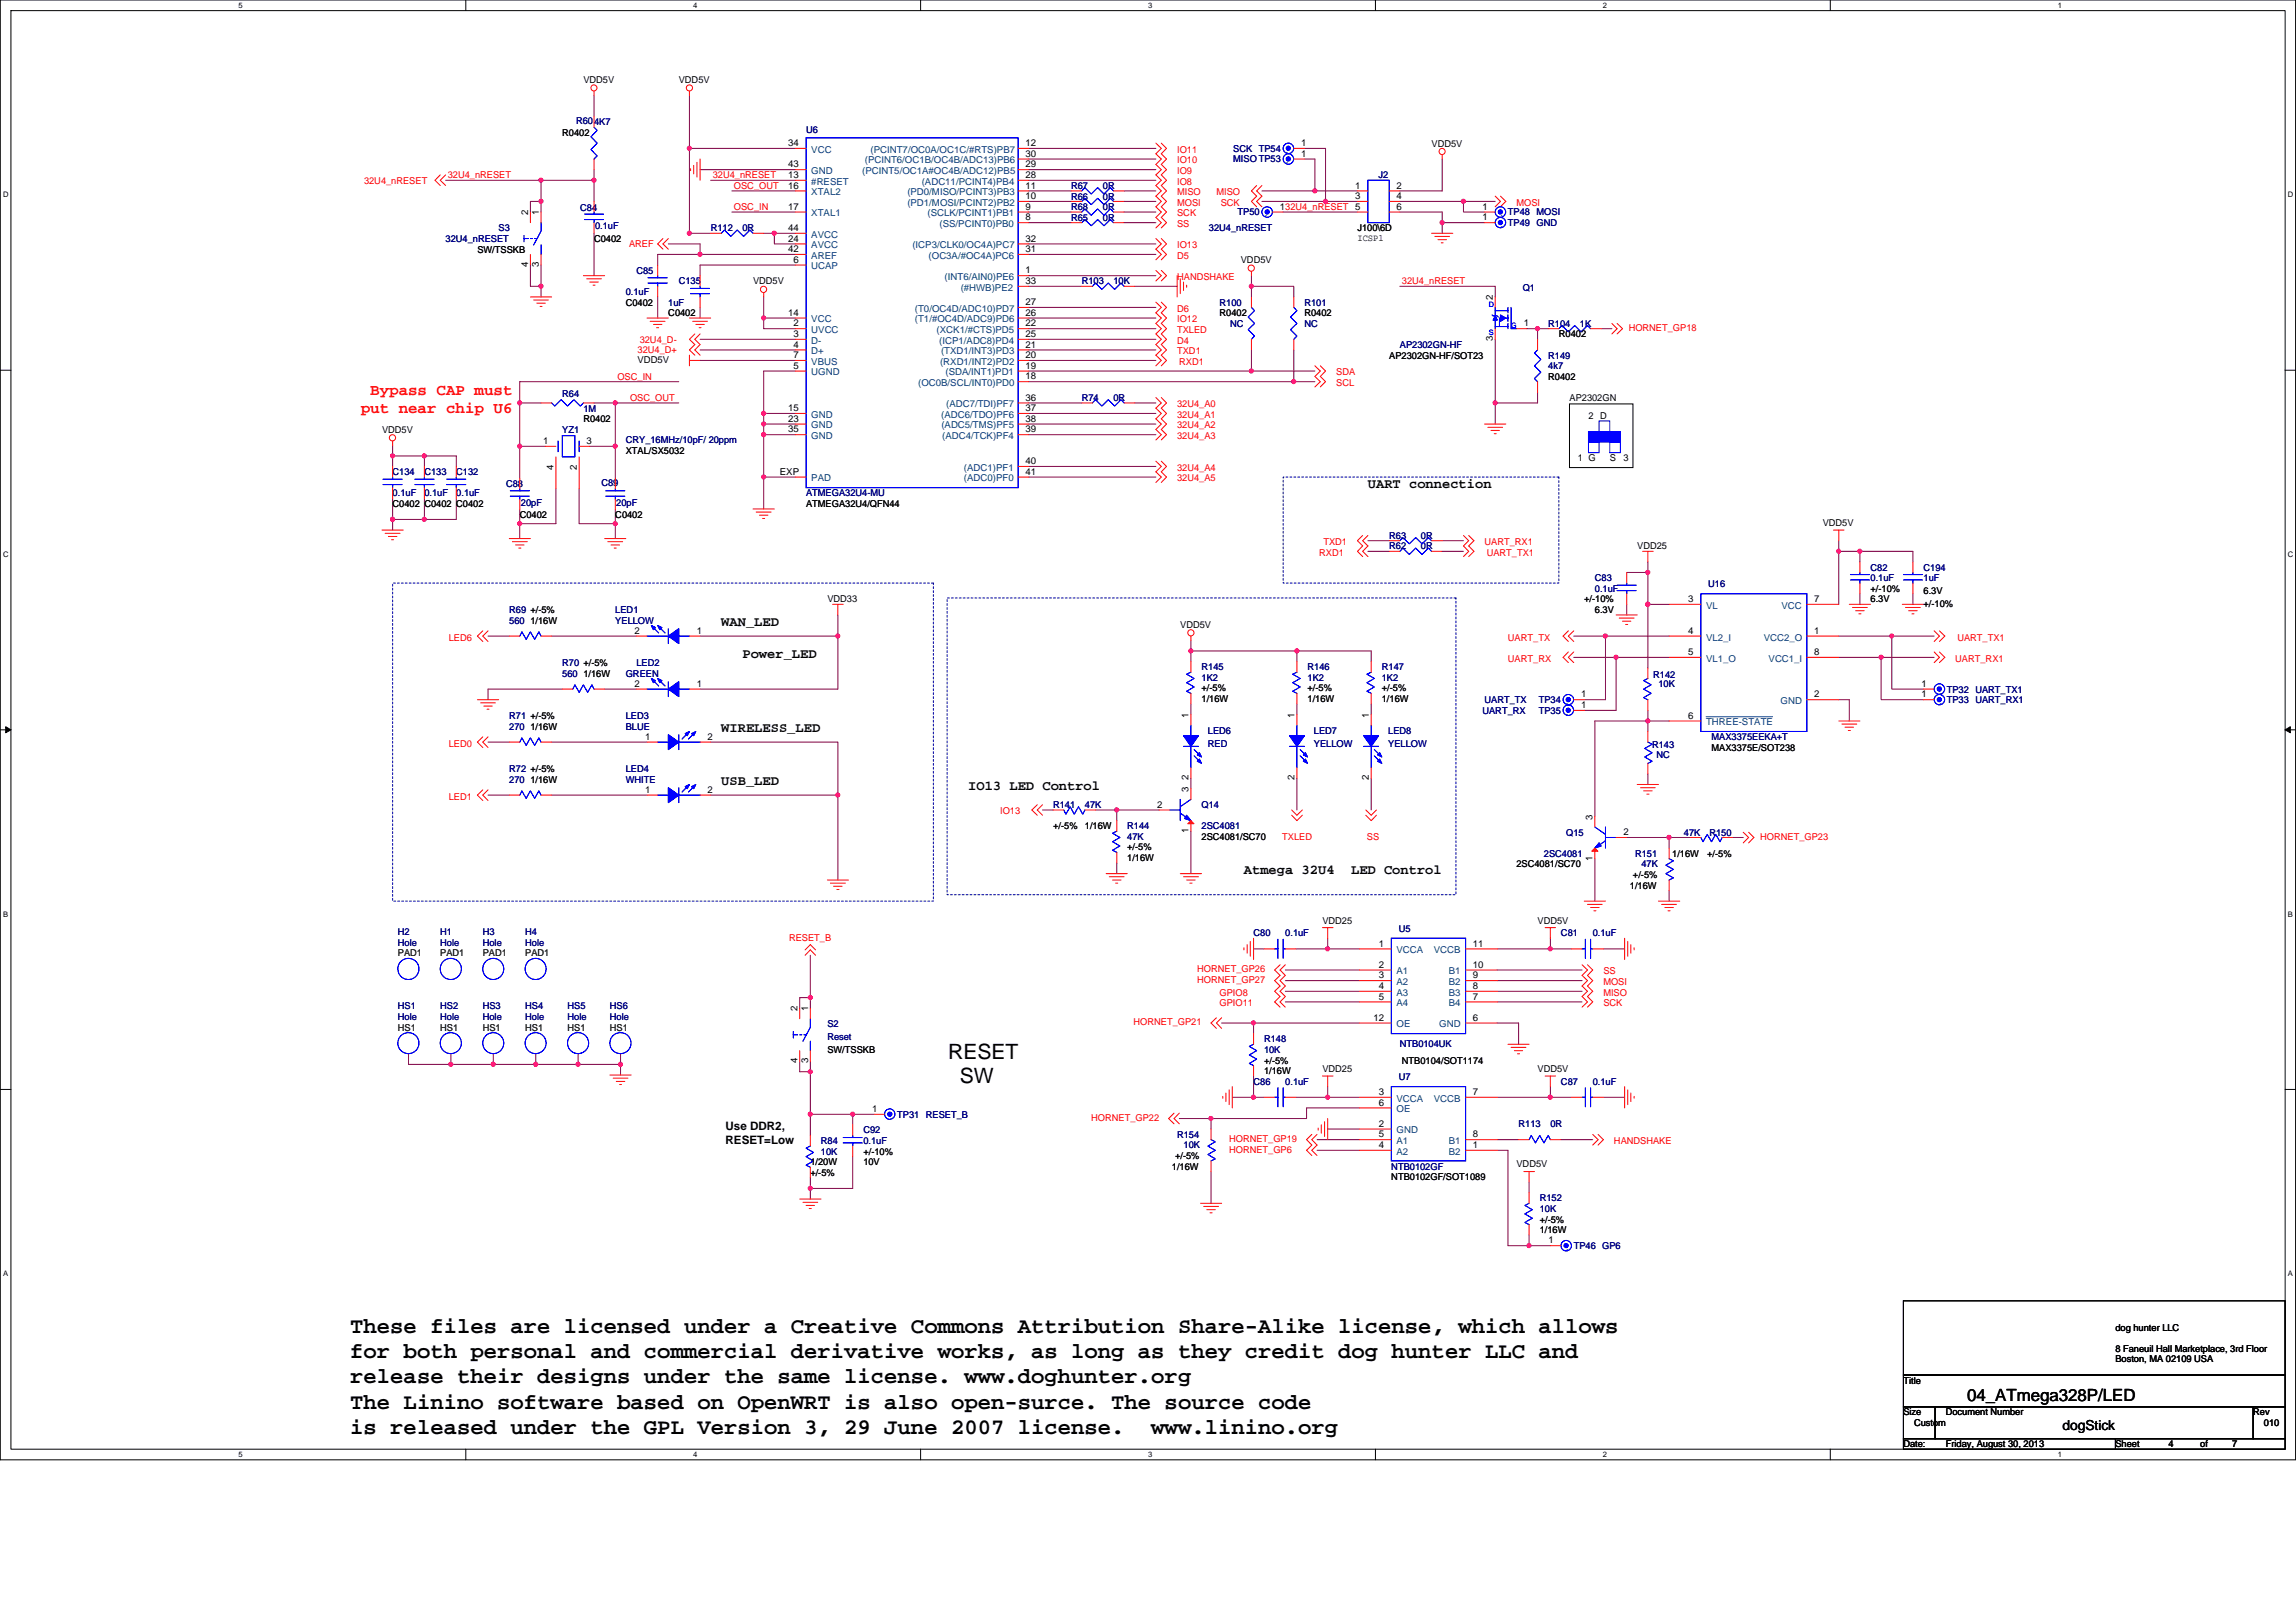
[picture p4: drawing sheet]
<svg xmlns="http://www.w3.org/2000/svg" width="297mm" height="210mm" viewBox="0 0 297 210" stroke-linecap="round" stroke-linejoin="round" font-family="sans-serif">
<defs><g id="words">
<g font-size="2.9">
<text x="45.3" y="172.5">These files are licensed under a Creative Commons Attribution Share-Alike license, which allows</text>
<text x="45.3" y="175.7">for both personal and commercial derivative works, as long as they credit dog hunter LLC and</text>
<text x="45.3" y="179">release their designs under the same license. www.doghunter.org</text>
<text x="45.3" y="182.2">The Linino software based on OpenWRT is also open-surce. The source code</text>
<text x="45.3" y="185.5">is released under the GPL Version 3, 29 June 2007 license.</text>
<text x="148.9" y="185.5">www.linino.org</text>
</g>
<g font-size="2.7">
<text x="122.7" y="137">RESET</text>
<text x="124.2" y="140.1">SW</text>
</g>
<text font-size="2.2" x="254.5" y="181.2">04_ATmega328P/LED</text>
<g font-size="2.1" fill="#f00">
<text x="46.7" y="53.5">put near chip U6</text>
<text x="47.9" y="51.1">Bypass CAP must</text>
</g>
<g font-size="1.8">
<text x="177" y="63.2">UART connection</text>
<text x="93.3" y="81">WAN_LED</text>
<text x="96.1" y="85.1">Power_LED</text>
<text x="93.3" y="94.7">WIRELESS_LED</text>
<text x="93.3" y="101.6">USB_LED</text>
<text x="125.3" y="102.2">IO13 LED Control</text>
<text x="160.9" y="113.1">Atmega 32U4</text>
<text x="174.8" y="113.1">LED Control</text>
<text x="266.8" y="185">dogStick</text>
</g>
<g font-size="1.5">
<text x="93.9" y="146.2">Use DDR2,</text>
<text x="93.9" y="148">RESET=Low</text>
</g>
<g font-size="1.2">
<text x="75.5" y="10.7">VDD5V</text>
<text x="87.8" y="10.7">VDD5V</text>
<text x="72.7" y="17.6">R0402</text>
<text x="102" y="23">13</text>
<text x="102" y="21.7">43</text>
<text x="102" y="18.9">34</text>
<text x="132.7" y="23">28</text>
<text x="132.7" y="21.7">29</text>
<text x="132.7" y="20.3">30</text>
<text x="132.7" y="18.9">12</text>
<text x="168.3" y="20.3">1</text>
<text x="168.3" y="18.9">1</text>
<text x="185.2" y="19">VDD5V</text>
<text x="68.3" y="27.9" transform="rotate(-90 68.3 27.9)">2</text>
<text x="69.7" y="27.9" transform="rotate(-90 69.7 27.9)">1</text>
<text x="102" y="29.9">44</text>
<text x="102" y="27.1">17</text>
<text x="102" y="24.4">16</text>
<text x="132.7" y="27.1">9</text>
<text x="132.7" y="28.5">8</text>
<text x="132.7" y="24.4">11</text>
<text x="132.7" y="25.8">10</text>
<text x="165.6" y="27.1">132U4_nRESET</text>
<text x="175.3" y="24.4">1</text>
<text x="175.3" y="25.8">3</text>
<text x="175.3" y="27.1">5</text>
<text x="175.6" y="29.9">J100\6D</text>
<text x="180.7" y="24.4">2</text>
<text x="180.7" y="25.8">4</text>
<text x="180.7" y="27.1">6</text>
<text x="191.8" y="28.5">1</text>
<text x="191.8" y="27.1">1</text>
<text x="61.8" y="32.7">SW/TSSKB</text>
<text x="68.3" y="34.6" transform="rotate(-90 68.3 34.6)">4</text>
<text x="69.7" y="34.6" transform="rotate(-90 69.7 34.6)">3</text>
<text x="76.9" y="31.3">C0402</text>
<text x="102" y="31.3">24</text>
<text x="102" y="32.6">42</text>
<text x="102.7" y="34">6</text>
<text x="132.7" y="31.3">32</text>
<text x="132.7" y="35.4">1</text>
<text x="132.7" y="32.6">31</text>
<text x="160.5" y="34">VDD5V</text>
<text x="175.6" y="31.2">ICSP1</text>
<text x="81" y="39.5">C0402</text>
<text x="86.5" y="40.9">C0402</text>
<text x="97.4" y="36.8">VDD5V</text>
<text x="102" y="40.9">14</text>
<text x="132.7" y="36.7">33</text>
<text x="132.7" y="40.9">26</text>
<text x="132.7" y="39.5">27</text>
<text x="157.8" y="40.9">R0402</text>
<text x="168.8" y="40.9">R0402</text>
<text x="193.1" y="38.8" transform="rotate(-90 193.1 38.8)">2</text>
<text x="82.5" y="46.9">VDD5V</text>
<text x="102.7" y="42.2">2</text>
<text x="102.7" y="43.6">3</text>
<text x="102.7" y="45">4</text>
<text x="102.7" y="47.7">5</text>
<text x="102.7" y="46.3">7</text>
<text x="132.7" y="47.7">19</text>
<text x="132.7" y="45">21</text>
<text x="132.7" y="42.2">22</text>
<text x="132.7" y="46.3">20</text>
<text x="132.7" y="43.6">25</text>
<text x="179.7" y="46.4">AP2302GN-HF/SOT23</text>
<text x="193.1" y="44.2" transform="rotate(-90 193.1 44.2)">3</text>
<text x="197.1" y="42.2">1</text>
<text x="201.7" y="43.6">R0402</text>
<text x="102" y="53.2">15</text>
<text x="132.7" y="49.1">18</text>
<text x="132.7" y="53.2">37</text>
<text x="132.7" y="51.8">36</text>
<text x="200.3" y="49.1">R0402</text>
<text x="203" y="51.9">AP2302GN</text>
<text x="49.4" y="56">VDD5V</text>
<text x="70.3" y="57.4">1</text>
<text x="75.5" y="54.6">R0402</text>
<text x="75.9" y="57.4">3</text>
<text x="81" y="58.7">XTAL/SX5032</text>
<text x="102" y="54.6">23</text>
<text x="102" y="55.9">35</text>
<text x="132.7" y="55.9">39</text>
<text x="132.7" y="54.6">38</text>
<text x="204.1" y="59.7">1 G</text>
<text x="205.5" y="54.2">2 D</text>
<text x="208.3" y="59.7">S</text>
<text x="210" y="59.7">3</text>
<text x="50.8" y="65.6">C0402 C0402 C0402</text>
<text x="71.6" y="60.8" transform="rotate(-90 71.6 60.8)">4</text>
<text x="74.6" y="60.8" transform="rotate(-90 74.6 60.8)">2</text>
<text x="100.9" y="61.4">EXP</text>
<text x="104.3" y="65.6">ATMEGA32U4/QFN44</text>
<text x="132.7" y="60">40</text>
<text x="132.7" y="61.4">41</text>
<text x="67.2" y="67">C0402</text>
<text x="79.6" y="67">C0402</text>
<text x="211.8" y="71.1">VDD25</text>
<text x="235.8" y="68.1">VDD5V</text>
<text x="107" y="77.9">VDD33</text>
<text x="205" y="77.9">+/-10%</text>
<text x="218.4" y="77.9">3</text>
<text x="234.7" y="77.9">7</text>
<text x="242" y="77.9">6.3V</text>
<text x="242" y="76.6">+/-10%</text>
<text x="248.9" y="76.8">6.3V</text>
<text x="68.6" y="80.7">1/16W</text>
<text x="82.1" y="82">2</text>
<text x="90.1" y="82">1</text>
<text x="152.7" y="81.2">VDD5V</text>
<text x="206.3" y="79.3">6.3V</text>
<text x="218.4" y="82">4</text>
<text x="234.7" y="82">1</text>
<text x="248.9" y="78.5">+/-10%</text>
<text x="75.5" y="87.5">1/16W</text>
<text x="82.1" y="88.9">2</text>
<text x="90.1" y="88.9">1</text>
<text x="155.4" y="89.5">+/-5%</text>
<text x="169.2" y="89.5">+/-5%</text>
<text x="178.8" y="89.5">+/-5%</text>
<text x="218.4" y="84.8">5</text>
<text x="234.7" y="84.8">8</text>
<text x="248.6" y="88.9">1</text>
<text x="68.6" y="94.4">1/16W</text>
<text x="83.5" y="95.7">1</text>
<text x="91.5" y="95.7">2</text>
<text x="153.8" y="92.9" transform="rotate(-90 153.8 92.9)">1</text>
<text x="155.4" y="90.8">1/16W</text>
<text x="167.5" y="92.9" transform="rotate(-90 167.5 92.9)">1</text>
<text x="169.2" y="90.8">1/16W</text>
<text x="177.1" y="92.9" transform="rotate(-90 177.1 92.9)">1</text>
<text x="178.8" y="90.8">1/16W</text>
<text x="204.6" y="91.6">1</text>
<text x="204.6" y="90.2">1</text>
<text x="218.4" y="93">6</text>
<text x="234.7" y="90.2">2</text>
<text x="248.6" y="90.2">1</text>
<text x="68.6" y="101.3">1/16W</text>
<text x="153.8" y="101" transform="rotate(-90 153.8 101)">2</text>
<text x="167.5" y="101" transform="rotate(-90 167.5 101)">2</text>
<text x="177.1" y="101" transform="rotate(-90 177.1 101)">2</text>
<text x="221.4" y="97.1">MAX3375E/SOT238</text>
<text x="83.5" y="102.6">1</text>
<text x="91.5" y="102.6">2</text>
<text x="136.2" y="107.3">+/-5%</text>
<text x="140.4" y="107.3">1/16W</text>
<text x="149.7" y="104.5">2</text>
<text x="153.8" y="107.8" transform="rotate(-90 153.8 107.8)">1</text>
<text x="153.8" y="102.5" transform="rotate(-90 153.8 102.5)">3</text>
<text x="206" y="106" transform="rotate(-90 206 106)">3</text>
<text x="145.8" y="110">+/-5%</text>
<text x="145.8" y="111.4">1/16W</text>
<text x="155.4" y="108.7">2SC4081/SC70</text>
<text x="196.2" y="112.2">2SC4081/SC70</text>
<text x="206" y="111.4" transform="rotate(-90 206 111.4)">1</text>
<text x="210" y="108.1">2</text>
<text x="211.3" y="113.6">+/-5%</text>
<text x="216.3" y="110.8">1/16W</text>
<text x="220.9" y="110.8">+/-5%</text>
<text x="171.1" y="119.5">VDD25</text>
<text x="198.9" y="119.5">VDD5V</text>
<text x="210.9" y="115">1/16W</text>
<text x="178.4" y="122.5">1</text>
<text x="178.4" y="125.2">2</text>
<text x="190.6" y="125.2">10</text>
<text x="190.6" y="122.5">11</text>
<text x="103.2" y="130.9" transform="rotate(-90 103.2 130.9)">2</text>
<text x="104.5" y="130.9" transform="rotate(-90 104.5 130.9)">1</text>
<text x="178.4" y="126.6">3</text>
<text x="178.4" y="128">4</text>
<text x="178.4" y="129.3">5</text>
<text x="190.6" y="126.6">9</text>
<text x="190.6" y="128">8</text>
<text x="190.6" y="129.3">7</text>
<text x="103.2" y="137.6" transform="rotate(-90 103.2 137.6)">4</text>
<text x="104.5" y="137.6" transform="rotate(-90 104.5 137.6)">3</text>
<text x="107" y="136.2">SW/TSSKB</text>
<text x="163.5" y="137.6">+/-5%</text>
<text x="177.7" y="132.1">12</text>
<text x="181.4" y="137.6">NTB0104/SOT1174</text>
<text x="190.6" y="132.1">6</text>
<text x="112.8" y="143.9">1</text>
<text x="163.5" y="139">1/16W</text>
<text x="171.1" y="138.7">VDD25</text>
<text x="178.4" y="143">6</text>
<text x="178.4" y="141.7">3</text>
<text x="190.6" y="141.7">7</text>
<text x="198.9" y="138.7">VDD5V</text>
<text x="111.7" y="149.4">+/-10%</text>
<text x="152" y="149.9">+/-5%</text>
<text x="178.4" y="147.2">5</text>
<text x="178.4" y="145.8">2</text>
<text x="178.4" y="148.5">4</text>
<text x="190.6" y="148.5">1</text>
<text x="190.6" y="147.2">8</text>
<text x="104.8" y="152.1">+/-5%</text>
<text x="104.8" y="150.8">1/20W</text>
<text x="111.7" y="150.8">10V</text>
<text x="151.6" y="151.3">1/16W</text>
<text x="180" y="152.7">NTB0102GF/SOT1089</text>
<text x="196.2" y="151">VDD5V</text>
<text x="199.2" y="158.2">+/-5%</text>
<text x="199.2" y="159.6">1/16W</text>
<text x="200.3" y="160.9">1</text>
<text x="273.7" y="172.2">dog hunter LLC</text>
<text x="246.2" y="179">Title</text>
<text x="273.7" y="174.9">8 Faneuil Hall Marketplace, 3rd Floor</text>
<text x="273.7" y="176.3">Boston, MA 02109 USA</text>
<text x="246.2" y="183.1">Size</text>
<text x="247.6" y="184.5">Custom</text>
<text x="251.7" y="183.1">Document Number</text>
<text x="291.5" y="183.1">Rev</text>
<text x="292.9" y="184.5">010</text>
<text x="246.2" y="187.3">Date:</text>
<text x="251.7" y="187.3">Friday, August 30, 2013</text>
<text x="273.7" y="187.3">Sheet</text>
<text x="280.5" y="187.3">4</text>
<text x="284.6" y="187.3">of</text>
<text x="288.8" y="187.3">7</text>
</g>
<g font-size="1.2" fill="#000080">
<text x="74.5" y="16.1">R604K7</text>
<text x="104.3" y="17.2">U6</text>
<text x="159.6" y="21">MISO TP53 .</text>
<text x="159.6" y="19.6">SCK TP54 .</text>
<text x="178.3" y="23.1">J2</text>
<text x="64.5" y="29.9">S3</text>
<text x="75.1" y="27.3">C84</text>
<text x="77" y="29.7">0.1uF</text>
<text x="91.9" y="29.9">R112</text>
<text x="96.1" y="29.9">0R</text>
<text x="138.6" y="24.4">R67</text>
<text x="138.6" y="25.8">R66</text>
<text x="138.6" y="28.6">R65</text>
<text x="138.6" y="27.2">R68</text>
<text x="142.7" y="24.4">0R</text>
<text x="142.7" y="25.8">0R</text>
<text x="142.7" y="28.6">0R</text>
<text x="142.7" y="27.2">0R</text>
<text x="156.4" y="29.9">32U4_nRESET</text>
<text x="160.1" y="27.9">TP50 .</text>
<text x="57.7" y="31.3">32U4_nRESET</text>
<text x="82.3" y="35.4">C85</text>
<text x="81" y="38.2">0.1uF</text>
<text x="86.5" y="39.5">1uF</text>
<text x="87.8" y="36.8">C135</text>
<text x="140" y="36.8">R103</text>
<text x="144.1" y="36.8">10K</text>
<text x="157.8" y="39.5">R100</text>
<text x="168.8" y="39.5">R101</text>
<text x="197" y="37.6">Q1</text>
<text x="159.1" y="42.3">NC</text>
<text x="168.8" y="42.3">NC</text>
<text x="181.1" y="45">AP2302GN-HF</text>
<text x="200.3" y="46.4">R149</text>
<text x="200.3" y="47.8">4k7</text>
<text x="200.3" y="42.3">R104</text>
<text x="204.4" y="42.3">1K</text>
<text x="72.7" y="51.3">R64</text>
<text x="75.5" y="53.3">1M</text>
<text x="140" y="51.9">R74</text>
<text x="144.1" y="51.9">0R</text>
<text x="72.7" y="56">YZ1</text>
<text x="81" y="57.4">CRY_16MHz/10pF/ 20ppm</text>
<text x="50.8" y="61.5">C134</text>
<text x="50.8" y="64.2">0.1uF</text>
<text x="54.9" y="61.5">C133</text>
<text x="54.9" y="64.2">0.1uF</text>
<text x="59" y="61.5">C132</text>
<text x="59" y="64.2">0.1uF</text>
<text x="65.5" y="63">C88</text>
<text x="67.4" y="65.4">20pF</text>
<text x="77.8" y="62.8">C89</text>
<text x="79.7" y="65.4">20pF</text>
<text x="104.3" y="64.2">ATMEGA32U4-MU</text>
<text x="179.7" y="71.1">R62</text>
<text x="179.7" y="69.7">R63</text>
<text x="183.8" y="71.1">0R</text>
<text x="183.8" y="69.7">0R</text>
<text x="206.3" y="75.2">C83</text>
<text x="206.3" y="76.6">0.1uF</text>
<text x="221" y="76">U16</text>
<text x="242" y="73.8">C82</text>
<text x="242" y="75.2">0.1uF</text>
<text x="248.9" y="73.8">C194</text>
<text x="248.9" y="75.2">1uF</text>
<text x="65.9" y="79.3">R69 +/-5%</text>
<text x="65.9" y="80.7">560</text>
<text x="79.6" y="79.3">LED1</text>
<text x="79.6" y="80.7">YELLOW</text>
<text x="72.7" y="86.2">R70 +/-5%</text>
<text x="72.7" y="87.5">560</text>
<text x="81" y="87.5">GREEN</text>
<text x="82.3" y="86.2">LED2</text>
<text x="155.4" y="86.7">R145</text>
<text x="155.4" y="88.1">1K2</text>
<text x="169.2" y="86.7">R146</text>
<text x="169.2" y="88.1">1K2</text>
<text x="178.8" y="86.7">R147</text>
<text x="178.8" y="88.1">1K2</text>
<text x="213.9" y="87.7">R142</text>
<text x="214.6" y="88.9">10K</text>
<text x="65.9" y="93">R71 +/-5%</text>
<text x="65.9" y="94.4">270</text>
<text x="81" y="93">LED3</text>
<text x="81" y="94.4">BLUE</text>
<text x="156.3" y="95">LED6</text>
<text x="170" y="95">LED7</text>
<text x="179.6" y="95">LED8</text>
<text x="191.8" y="92.3">UART_RX</text>
<text x="192.1" y="91">UART_TX</text>
<text x="199.1" y="92.3">TP35 .</text>
<text x="199.1" y="91">TP34 .</text>
<text x="221.4" y="95.8">MAX3375EEKA+T</text>
<text x="65.9" y="99.9">R72 +/-5%</text>
<text x="65.9" y="101.3">270</text>
<text x="81" y="99.9">LED4</text>
<text x="81" y="101.3">WHITE</text>
<text x="156.3" y="96.6">RED</text>
<text x="170" y="96.6">YELLOW</text>
<text x="179.6" y="96.6">YELLOW</text>
<text x="213.7" y="96.7">R143</text>
<text x="214.3" y="98.1">NC</text>
<text x="136.2" y="104.5">R141</text>
<text x="140.4" y="104.5">47K</text>
<text x="145.8" y="107.3">R144</text>
<text x="155.4" y="104.5">Q14</text>
<text x="155.4" y="107.3">2SC4081</text>
<text x="145.8" y="108.7">47K</text>
<text x="199.7" y="110.8">2SC4081</text>
<text x="202.6" y="108.1">Q15</text>
<text x="211.5" y="110.8">R151</text>
<text x="212.4" y="112.2">47K</text>
<text x="217.8" y="108.1">47K</text>
<text x="221.1" y="108.1">R150</text>
<text x="51.5" y="121">H2</text>
<text x="51.5" y="122.4">Hole</text>
<text x="57" y="121">H1</text>
<text x="57" y="122.4">Hole</text>
<text x="62.5" y="121">H3</text>
<text x="62.5" y="122.4">Hole</text>
<text x="67.9" y="121">H4</text>
<text x="67.9" y="122.4">Hole</text>
<text x="162.2" y="121.1">C80</text>
<text x="166.3" y="121.1">0.1uF</text>
<text x="181" y="120.6">U5</text>
<text x="201.9" y="121.1">C81</text>
<text x="206.1" y="121.1">0.1uF</text>
<text x="51.5" y="130.6">HS1</text>
<text x="51.5" y="132">Hole</text>
<text x="57" y="130.6">HS2</text>
<text x="57" y="132">Hole</text>
<text x="62.5" y="130.6">HS3</text>
<text x="62.5" y="132">Hole</text>
<text x="67.9" y="130.6">HS4</text>
<text x="67.9" y="132">Hole</text>
<text x="73.4" y="130.6">HS5</text>
<text x="73.4" y="132">Hole</text>
<text x="78.9" y="130.6">HS6</text>
<text x="78.9" y="132">Hole</text>
<text x="107" y="132.9">S2</text>
<text x="107" y="134.6">Reset</text>
<text x="163.5" y="134.9">R148</text>
<text x="163.5" y="136.2">10K</text>
<text x="181.1" y="135.4">NTB0104UK</text>
<text x="162.2" y="140.3">C86</text>
<text x="166.3" y="140.3">0.1uF</text>
<text x="181" y="139.8">U7</text>
<text x="201.9" y="140.3">C87</text>
<text x="206.1" y="140.3">0.1uF</text>
<text x="106.2" y="148">R84</text>
<text x="106.2" y="149.4">10K</text>
<text x="111.7" y="146.6">C92</text>
<text x="111.7" y="148">0.1uF</text>
<text x="152.3" y="147.2">R154</text>
<text x="153.1" y="148.6">10K</text>
<text x="196.5" y="145.8">R113</text>
<text x="200.6" y="145.8">0R</text>
<text x="180" y="151.3">NTB0102GF</text>
<text x="199.2" y="155.4">R152</text>
<text x="199.2" y="156.8">10K</text>
</g>
<g font-size="1.2" fill="#f00">
<text x="47.1" y="23.7">32U4_nRESET</text>
<text x="57.9" y="23.1">32U4_nRESET</text>
<text x="92.2" y="23.1">32U4_nRESET</text>
<text x="152.3" y="19.8">IO11</text>
<text x="152.3" y="21.1">IO10</text>
<text x="152.3" y="22.5">IO9</text>
<text x="152.3" y="23.9">IO8</text>
<text x="95" y="24.4">OSC_OUT</text>
<text x="95" y="27.2">OSC_IN</text>
<text x="152.3" y="29.4">SS</text>
<text x="152.3" y="26.6">MOSI</text>
<text x="152.3" y="25.3">MISO</text>
<text x="152.3" y="28">SCK</text>
<text x="157.4" y="25.3">MISO</text>
<text x="157.9" y="26.6">SCK</text>
<text x="196.2" y="26.6">MOSI</text>
<text x="81.4" y="32">AREF</text>
<text x="152.3" y="33.5">D5</text>
<text x="152.3" y="32.1">IO13</text>
<text x="152.3" y="41.7">IO12</text>
<text x="152.3" y="40.3">D6</text>
<text x="152.3" y="36.2">HANDSHAKE</text>
<text x="181.4" y="36.8">32U4_nRESET</text>
<text x="82.5" y="45.7">32U4_D+</text>
<text x="82.8" y="44.3">32U4_D-</text>
<text x="152.3" y="44.5">D4</text>
<text x="152.3" y="43.1">TXLED</text>
<text x="152.3" y="45.8">TXD1</text>
<text x="152.6" y="47.2">RXD1</text>
<text x="210.7" y="42.8">HORNET_GP18</text>
<text x="79.9" y="49.1">OSC_IN</text>
<text x="81.5" y="51.9">OSC_OUT</text>
<text x="152.3" y="52.7">32U4_A0</text>
<text x="172.9" y="50">SCL</text>
<text x="172.9" y="48.6">SDA</text>
<text x="152.3" y="56.8">32U4_A3</text>
<text x="152.3" y="55.4">32U4_A2</text>
<text x="152.3" y="54.1">32U4_A1</text>
<text x="152.3" y="62.3">32U4_A5</text>
<text x="152.3" y="60.9">32U4_A4</text>
<text x="170.7" y="71.9">RXD1</text>
<text x="171.2" y="70.5">TXD1</text>
<text x="192.1" y="70.5">UART_RX1</text>
<text x="192.3" y="71.9">UART_TX1</text>
<text x="58.1" y="82.9">LED6</text>
<text x="195.1" y="82.9">UART_TX</text>
<text x="253.2" y="82.9">UART_TX1</text>
<text x="195.1" y="85.6">UART_RX</text>
<text x="253" y="85.6">UART_RX1</text>
<text x="58.1" y="96.6">LED0</text>
<text x="58.1" y="103.4">LED1</text>
<text x="129.4" y="105.4">IO13</text>
<text x="165.9" y="108.7">TXLED</text>
<text x="176.8" y="108.7">SS</text>
<text x="227.7" y="108.7">HORNET_GP23</text>
<text x="102.1" y="121.7">RESET_B</text>
<text x="154.9" y="125.8">HORNET_GP26</text>
<text x="154.9" y="127.2">HORNET_GP27</text>
<text x="157.8" y="130.2">GPIO11</text>
<text x="157.8" y="128.8">GPIO8</text>
<text x="207.4" y="126.1">SS</text>
<text x="207.4" y="127.4">MOSI</text>
<text x="207.4" y="128.8">MISO</text>
<text x="207.4" y="130.2">SCK</text>
<text x="146.7" y="132.7">HORNET_GP21</text>
<text x="141.2" y="145">HORNET_GP22</text>
<text x="159" y="147.7">HORNET_GP19</text>
<text x="159" y="149.1">HORNET_GP6</text>
<text x="208.8" y="148">HANDSHAKE</text>
</g>
<g font-size="1.2" fill="#004080">
<text x="105" y="23.9">#RESET</text>
<text x="105" y="22.5">GND</text>
<text x="105" y="19.8">VCC</text>
<text x="111.5" y="22.5">(PCINT5/OC1A#OC4B/ADC12)PB5</text>
<text x="111.9" y="21.1">(PCINT6/OC1B/OC4B/ADC13)PB6</text>
<text x="112.6" y="19.8">(PCINT7/OC0A/OC1C/#RTS)PB7</text>
<text x="119.2" y="23.9">(ADC11/PCINT4)PB4</text>
<text x="105" y="28">XTAL1</text>
<text x="105" y="25.3">XTAL2</text>
<text x="117.4" y="25.3">(PD0/MISO/PCINT3)PB3</text>
<text x="117.4" y="26.6">(PD1/MOSI/PCINT2)PB2</text>
<text x="120" y="28">(SCLK/PCINT1)PB1</text>
<text x="121.6" y="29.4">(SS/PCINT0)PB0</text>
<text x="194.1" y="29.4">. TP49 GND</text>
<text x="194.1" y="28">. TP48 MOSI</text>
<text x="105" y="32.1">AVCC</text>
<text x="105" y="30.8">AVCC</text>
<text x="105" y="33.5">AREF</text>
<text x="105" y="34.9">UCAP</text>
<text x="118" y="32.1">(ICP3/CLK0/OC4A)PC7</text>
<text x="120.1" y="33.5">(OC3A/#OC4A)PC6</text>
<text x="105" y="41.7">VCC</text>
<text x="118.4" y="41.7">(T1/#OC4D/ADC9)PD6</text>
<text x="118.4" y="40.3">(T0/OC4D/ADC10)PD7</text>
<text x="122.2" y="36.2">(INT6/AIN0)PE6</text>
<text x="124.3" y="37.6">(#HWB)PE2</text>
<text x="105" y="43.1">UVCC</text>
<text x="105" y="44.5">D-</text>
<text x="105" y="45.8">D+</text>
<text x="105" y="47.2">VBUS</text>
<text x="121.2" y="43.1">(XCK1/#CTS)PD5</text>
<text x="121.5" y="44.5">(ICP1/ADC8)PD4</text>
<text x="121.6" y="47.2">(RXD1/INT2)PD2</text>
<text x="121.7" y="45.8">(TXD1/INT3)PD3</text>
<text x="105" y="48.6">UGND</text>
<text x="118.8" y="50">(OC0B/SCL/INT0)PD0</text>
<text x="122.3" y="48.6">(SDA/INT1)PD1</text>
<text x="122.4" y="52.7">(ADC7/TDI)PF7</text>
<text x="105" y="54.1">GND</text>
<text x="105" y="55.4">GND</text>
<text x="105" y="56.8">GND</text>
<text x="121.8" y="54.1">(ADC6/TDO)PF6</text>
<text x="121.8" y="55.4">(ADC5/TMS)PF5</text>
<text x="121.9" y="56.8">(ADC4/TCK)PF4</text>
<text x="105" y="62.3">PAD</text>
<text x="124.7" y="60.9">(ADC1)PF1</text>
<text x="124.7" y="62.3">(ADC0)PF0</text>
<text x="220.7" y="82.9">VL2_I</text>
<text x="220.7" y="78.8">VL</text>
<text x="228.2" y="82.9">VCC2_O</text>
<text x="230.5" y="78.8">VCC</text>
<text x="220.7" y="85.6">VL1_O</text>
<text x="228.8" y="85.6">VCC1_I</text>
<text x="250.9" y="89.7">. TP32 UART_TX1</text>
<text x="220.7" y="93.9">THREE-STATE</text>
<text x="230.4" y="91.1">GND</text>
<text x="250.9" y="91.1">. TP33 UART_RX1</text>
<text x="180.7" y="123.3">VCCA</text>
<text x="185.5" y="123.3">VCCB</text>
<text x="180.7" y="126.1">A1</text>
<text x="180.7" y="127.4">A2</text>
<text x="180.7" y="128.8">A3</text>
<text x="180.7" y="130.2">A4</text>
<text x="187.4" y="126.1">B1</text>
<text x="187.4" y="127.4">B2</text>
<text x="187.4" y="128.8">B3</text>
<text x="187.4" y="130.2">B4</text>
<text x="180.7" y="132.9">OE</text>
<text x="186.2" y="132.9">GND</text>
<text x="180.7" y="143.9">OE</text>
<text x="180.7" y="142.5">VCCA</text>
<text x="185.5" y="142.5">VCCB</text>
<text x="115.1" y="144.7">. TP31 RESET_B</text>
<text x="180.7" y="148">A1</text>
<text x="180.7" y="146.6">GND</text>
<text x="180.7" y="149.4">A2</text>
<text x="187.4" y="149.4">B2</text>
<text x="187.4" y="148">B1</text>
<text x="202.6" y="161.7">. TP46 GP6</text>
</g>
<g font-size="1.2" fill="#008000">
<text x="51.5" y="123.7">PAD1</text>
<text x="57" y="123.7">PAD1</text>
<text x="62.5" y="123.7">PAD1</text>
<text x="67.9" y="123.7">PAD1</text>
<text x="51.5" y="133.4">HS1</text>
<text x="57" y="133.4">HS1</text>
<text x="62.5" y="133.4">HS1</text>
<text x="67.9" y="133.4">HS1</text>
<text x="73.4" y="133.4">HS1</text>
<text x="78.9" y="133.4">HS1</text>
</g>
<g font-size="1">
<text x="30.8" y="1">5</text>
<text x="89.7" y="1">4</text>
<text x="148.5" y="1">3</text>
<text x="207.4" y="1">2</text>
<text x="266.2" y="1">1</text>
<text x=".4" y="25.5">D</text>
<text x="296" y="25.5">D</text>
<text x=".4" y="72.1">C</text>
<text x="296" y="72.1">C</text>
<text x=".4" y="118.6">B</text>
<text x="296" y="118.6">B</text>
<text x=".4" y="165.1">A</text>
<text x="296" y="165.1">A</text>
<text x="30.8" y="188.5">5</text>
<text x="89.7" y="188.5">4</text>
<text x="148.5" y="188.5">3</text>
<text x="207.4" y="188.5">2</text>
<text x="266.2" y="188.5">1</text>
</g>
<g font-size="1" fill="#00f">
<text x="192.6" y="39.7">D</text>
<text x="192.6" y="43.4">S</text>
<text x="195.5" y="42.4">G</text>
</g>
</g></defs>
<path d="M0 0h297v188.9h-297zM1.4 1.4h294.2v186.1h-294.2z" fill="none" stroke="#000" stroke-width=".13"/>
<g fill="#fff">
<path d="M30.8 .1h.6v1.1h-.6z"/>
<path d="M30.8 187.6h.6v1.1h-.6z"/>
</g>
<path d="M60.3 0v1.4M60.3 187.5v1.4" fill="none" stroke="#000" stroke-width=".13"/>
<g fill="#fff">
<path d="M89.7 .1h.5v1.1h-.5z"/>
<path d="M89.7 187.6h.5v1.1h-.5z"/>
</g>
<path d="M119.1 0v1.4M119.1 187.5v1.4" fill="none" stroke="#000" stroke-width=".13"/>
<g fill="#fff">
<path d="M148.5 .1h.6v1.1h-.6z"/>
<path d="M148.5 187.6h.6v1.1h-.6z"/>
</g>
<path d="M177.9 0v1.4M177.9 187.5v1.4" fill="none" stroke="#000" stroke-width=".13"/>
<g fill="#fff">
<path d="M207.4 .1h.5v1.1h-.5z"/>
<path d="M207.4 187.6h.5v1.1h-.5z"/>
</g>
<path d="M236.8 0v1.4M236.8 187.5v1.4" fill="none" stroke="#000" stroke-width=".13"/>
<g fill="#fff">
<path d="M266.2 .1h.6v1.1h-.6z"/>
<path d="M266.2 187.6h.6v1.1h-.6z"/>
<path d="M.4 24.6h.7v1.1h-.7z"/>
<path d="M296 24.6h.7v1.1h-.7z"/>
<path d="M.4 71.2h.7v1.1h-.7z"/>
<path d="M296 71.2h.7v1.1h-.7z"/>
</g>
<path d="M0 47.9h1.4M295.6 47.9h1.4" fill="none" stroke="#000" stroke-width=".13"/>
<g fill="#fff">
<path d="M.4 117.7h.7v1.1h-.7z"/>
<path d="M296 117.7h.6v1.1h-.6z"/>
</g>
<path d="M0 94.4h1.4M295.6 94.4h1.4" fill="none" stroke="#000" stroke-width=".13"/>
<path d="M.7 94l.7 .4-.7 .4zM295.6 94.4l.7-.4v.8z" fill="#000" stroke="#000" stroke-width=".13"/>
<g fill="#fff">
<path d="M.4 164.2h.7v1.1h-.7z"/>
<path d="M296 164.2h.6v1.1h-.6z"/>
</g>
<path d="M203 52.3h8.3v8.2h-8.3zM0 140.9h1.4M295.6 140.9h1.4M246.2 168.3h49.4v9.6h-49.4zM246.2 177.9h49.4v4.1h-49.4zM246.2 182h4.2v4.1h-4.2zM246.2 186.1h27.5v1.4h-27.5zM250.4 182h41.1v4.1h-41.1zM273.7 186.1h21.9v1.4h-21.9zM291.5 182h4.1v4.1h-4.1z" fill="none" stroke="#000" stroke-width=".13"/>
<path d="M50.8 75.4h70v41.2h-70zM122.5 77.4h65.9v38.4h-65.9zM166 61.7h35.7v13.7h-35.7z" fill="none" stroke="#0000a0" stroke-width=".13" stroke-dasharray=".3 .3"/>
<g fill="none" stroke="#00f" stroke-width=".13">
<path d="M76.9 16.5l.4 .4-.8 .8 .8 .8-.8 .8 .8 .9-.4 .4M104.3 17.8h27.4v45.3h-27.4zM67.8 30.9h.5M67.8 30.5v.8M68.6 30.9h.3M69.2 30.9h.2M70 28.8v1.1l-1 1.8M70 31.7v1.2M75.6 28.4h2.5M75.6 27.7h2.5M76.9 27.4v.3M76.9 28.4v.4"/>
<path d="M83.8 36.6h2.5M83.8 35.9h2.5M85.1 35.7v.2M85.1 36.6v.4M89.3 38h2.5M89.3 37.3h2.5M90.6 37v.3M90.6 38v.4M93.3 30.2l.4-.4 .8 .8 .9-.8 .8 .8 .8-.8 .4 .4M140 24.7l.4-.4 .8 .8 .8-.8 .8 .8 .9-.8 .4 .4M140 26.1l.4-.4 .8 .8 .8-.8 .8 .8 .9-.8 .4 .4M140 28.8l.4-.4 .8 .8 .8-.8 .8 .8 .9-.8 .4 .4"/>
<path d="M140 27.4l.4-.4 .8 .9 .8-.9 .8 .9 .9-.9 .4 .4M141.3 37l.4-.4 .9 .8 .8-.8 .8 .8 .8-.8 .4 .4M161.9 39.8l.4 .4-.8 .8 .8 .8-.8 .9 .8 .8-.4 .4M167.4 39.8l.4 .4-.8 .8 .8 .8-.8 .9 .8 .8-.4 .4M177 23.3h2.7v5.5h-2.7zM193.4 39.8v.4M195.1 39.8v.7M195.5 39.8v2.7h.7M71.4 52.1l.4 .4 .8-.8 .8 .8 .8-.8 .9 .8 .4-.4M72.2 57.1v1.3M72.7 56.4h1.7v2.7h-1.7zM74.9 57.1v1.3"/>
<path d="M141.3 52.1l.4-.4 .9 .8 .8-.8 .8 .8 .8-.8 .4 .4M193 40.7l.2 .2h.5l.1 .1M193.4 42.2h.6M193.4 41.4v1.1M194.1 41.1h-.1v1.1h1.1M194.8 41.1h.3M195.1 40.7v.9M195.1 41.8v.7M195.1 40.2h-1.7v.7M198.9 45.3l-.4 .4 .8 .8-.8 .8 .8 .9-.8 .8 .4 .4M201.7 42.5l.4-.4 .8 .8 .8-.8 .9 .8 .8-.8 .4 .4M205.5 57.2h1.4v1.4h-1.4z"/>
<path d="M206.9 54.5h1.4v1.3h-1.4zM208.3 57.2h1.3v1.4h-1.3zM49.5 62.7h2.5M49.5 62h2.5M50.8 61.7v.3M50.8 62.7v.4M53.7 62.7h2.5M53.7 62h2.5M54.9 61.7v.3M54.9 62.7v.4M57.8 62.7h2.5M57.8 62h2.5"/>
<path d="M59 61.7v.3M59 62.7v.4M66 64.2h2.5M66 63.5h2.5M67.2 63.2v.3M67.2 64.2v.4M78.4 64.2h2.4M78.4 63.5h2.4M79.6 63.2v.3M79.6 64.2v.4M181.1 71.3l.4-.4 .8 .8 .9-.8 .8 .8 .8-.8 .4 .4M181.1 70l.4-.4 .8 .8 .9-.8 .8 .8 .8-.8 .4 .4"/>
<path d="M209.2 76.4h2.5M209.2 75.7h2.5M210.5 75.4v.3M210.5 76.4v.4M220 76.8h13.8v17.8h-13.8zM239.4 75h2.4M239.4 74.3h2.4M240.6 74.1v.2M240.6 75v.4M246.2 75h2.5M246.2 74.3h2.5M247.5 74.1v.2"/>
<path d="M247.5 75v.4M67.2 82.3l.3-.6 .6 1 .5-1 .6 1 .5-1 .3 .6M67.2 96l.3-.5 .6 .9 .5-.9 .6 .9 .5-.9 .3 .5M74.1 89.2l.3-.6 .5 1 .6-1 .5 1 .6-1 .3 .6M83.7 89.2h2.8M83.7 82.3h2.8M84.4 87.9l.8 .9M84.4 81.1l.8 .8M85.1 96h1.4M85.2 87.9l.8 .9M85.2 81.1l.8 .8M86.5 88.2v1.9"/>
<path d="M86.5 81.3v2M87.8 95.1v1.9M87.8 96h2.8M87.8 89.2h1.4M87.8 82.3h1.4M89.1 94.8l-.9 .8M89.9 94.8l-.8 .8M153.1 96.6h1.9M154.1 93.8v1.4M154.1 96.6v2.7M154.1 87l-.6 .2 1 .6-1 .5 1 .6-1 .5 .6 .3M154.5 97l.8 .8"/>
<path d="M154.5 97.8l.8 .8M166.8 96.6h2M167.8 93.8v1.4M167.8 96.6v2.7M167.8 87l-.6 .2 1 .6-1 .5 1 .6-1 .5 .6 .3M168.2 97l.8 .8M168.2 97.8l.8 .8M176.4 96.6h1.9M177.4 87l-.6 .2 1 .6-1 .5 1 .6-1 .5 .6 .3M177.4 93.8v1.4M177.4 96.6v2.7M177.8 97l.8 .8"/>
<path d="M177.8 97.8l.8 .8M213.2 87.8l-.6 .3 1 .5-1 .6 1 .5-1 .6 .6 .2M213.2 96l.5 .3-.9 .5 .9 .6-.9 .5 .9 .6-.5 .3M67.2 102.9l.3-.6 .6 1 .5-1 .6 1 .5-1 .3 .6M85.1 102.9h1.4M87.8 101.9v1.9M87.8 102.9h2.8M89.1 101.6l-.9 .9M89.9 101.6l-.8 .9M137.6 104.8l.3 .5 .5-.9 .6 .9 .5-.9 .6 .9 .3-.5M144.5 107.5l-.6 .3 1 .6-1 .5 1 .6-1 .5 .6 .3M151.3 104.8h1.4"/>
<path d="M152.7 105.2l1.4 1M152.7 103.4v2.8M154.1 103.4l-1.4 1M206.3 107l1.4 .9M207.7 108.8l-1.4 .9M207.7 107v2.7M207.7 108.4h1.4M215.9 111.1l.6 .3-1 .5 1 .6-1 .5 1 .6-.6 .3M220 108.4l.3 .5 .6-.9 .5 .9 .6-.9 .5 .9 .3-.5M102.6 133.9h.6M102.6 133.5v.8M103.5 133.9h.2"/>
<path d="M104 133.9h.3M104.8 131.8v1.1l-.9 1.8M104.8 134.7v1.2M162.2 135.1l-.6 .3 1 .5-1 .6 1 .5-1 .6 .6 .3M164.9 122.8h.4M165.3 121.5v2.5M166 122.8h.3M166 121.5v2.5M180 121.4h9.6v12.3h-9.6zM204.7 122.8h.4M205.1 121.5v2.5M205.8 121.5v2.5"/>
<path d="M205.8 122.8h.3M104.8 148.3l-.5 .2 .9 .6-.9 .5 .9 .6-.9 .5 .5 .3M109.1 147.9h2.4M109.1 147.2h2.4M110.3 146.9v.3M110.3 147.9v.4M156.7 147.4l.5 .3-.9 .6 .9 .5-.9 .6 .9 .5-.5 .3M164.9 142h.4M165.3 140.7v2.5M166 142h.3M166 140.7v2.5M180 140.6h9.6v9.6h-9.6z"/>
<path d="M197.8 147.4l.3-.5 .5 1 .6-1 .5 1 .6-1 .3 .5M197.8 155.7l-.5 .3 .9 .5-.9 .6 .9 .5-.9 .6 .5 .2M204.7 142h.4M205.1 140.7v2.5M205.8 140.7v2.5M205.8 142h.3"/>
<circle cx="166.7" cy="19.2" r=".68"/>
<circle cx="163.9" cy="27.4" r=".68"/>
<circle cx="166.7" cy="20.6" r=".68"/>
<circle cx="194.1" cy="27.4" r=".68"/>
<circle cx="194.1" cy="28.8" r=".67"/>
<circle cx="202.9" cy="91.9" r=".68"/>
<circle cx="202.9" cy="90.5" r=".67"/>
<circle cx="250.9" cy="89.2" r=".68"/>
<circle cx="250.9" cy="90.5" r=".67"/>
<circle cx="52.8" cy="125.4" r="1.37"/>
<circle cx="52.8" cy="135" r="1.36"/>
<circle cx="58.3" cy="125.4" r="1.37"/>
<circle cx="58.3" cy="135" r="1.36"/>
<circle cx="63.8" cy="125.4" r="1.36"/>
<circle cx="63.8" cy="135" r="1.36"/>
<circle cx="69.3" cy="125.4" r="1.36"/>
<circle cx="69.3" cy="135" r="1.36"/>
<circle cx="74.8" cy="135" r="1.36"/>
<circle cx="80.3" cy="135" r="1.36"/>
<circle cx="115.1" cy="144.1" r=".67"/>
<circle cx="202.6" cy="161.2" r=".68"/>
</g>
<g fill="#00f" stroke="#00f" stroke-width=".13">
<path d="M205.5 55.8v1.4h4.1v-1.4z" fill-rule="evenodd"/>
<path d="M153.1 95.2h1.9l-.9 1.4z" fill-rule="evenodd"/>
<path d="M155.2 98.2l.2 .6-.5-.3z" fill-rule="evenodd"/>
<path d="M155.2 97.4l.2 .5-.5-.2z" fill-rule="evenodd"/>
<path d="M153.1 95.2h1.9l-.9 1.4z" fill-rule="evenodd"/>
<path d="M155.2 98.2l.2 .6-.5-.3z" fill-rule="evenodd"/>
<path d="M155.2 97.4l.2 .5-.5-.2z" fill-rule="evenodd"/>
<path d="M166.8 95.2h2l-1 1.4z" fill-rule="evenodd"/>
<path d="M168.9 98.2l.3 .6-.6-.3z" fill-rule="evenodd"/>
<path d="M168.9 97.4l.3 .5-.6-.2z" fill-rule="evenodd"/>
<path d="M166.8 95.2h2l-1 1.4z" fill-rule="evenodd"/>
<path d="M168.9 98.2l.3 .6-.6-.3z" fill-rule="evenodd"/>
<path d="M168.9 97.4l.3 .5-.6-.2z" fill-rule="evenodd"/>
<path d="M194.1 40.7l.7 .4-.7 .5z" fill-rule="evenodd"/>
<path d="M193.4 40.9l.3 .5h-.5z" fill-rule="evenodd"/>
<path d="M194.1 40.7l.7 .4-.7 .5z" fill-rule="evenodd"/>
<path d="M193.4 40.9l.3 .5h-.5z" fill-rule="evenodd"/>
<path d="M86.5 101.9l1.3 1-1.3 .9z" fill-rule="evenodd"/>
<path d="M89.5 101.8l.5-.3-.3 .5z" fill-rule="evenodd"/>
<path d="M88.6 101.8l.6-.3-.3 .5z" fill-rule="evenodd"/>
<path d="M86.5 101.9l1.3 1-1.3 .9z" fill-rule="evenodd"/>
<path d="M89.5 101.8l.5-.3-.3 .5z" fill-rule="evenodd"/>
<path d="M88.6 101.8l.6-.3-.3 .5z" fill-rule="evenodd"/>
<path d="M86.5 89.2l1.3-1v1.9z" fill-rule="evenodd"/>
<path d="M84.3 87.8l.5 .3-.3 .2z" fill-rule="evenodd"/>
<path d="M85.1 87.8l.5 .3-.2 .2z" fill-rule="evenodd"/>
<path d="M86.5 89.2l1.3-1v1.9z" fill-rule="evenodd"/>
<path d="M84.3 87.8l.5 .3-.3 .2z" fill-rule="evenodd"/>
<path d="M85.1 87.8l.5 .3-.2 .2z" fill-rule="evenodd"/>
<path d="M86.5 82.3l1.3-1v2z" fill-rule="evenodd"/>
<path d="M84.3 80.9l.5 .3-.3 .3z" fill-rule="evenodd"/>
<path d="M85.1 80.9l.5 .3-.2 .3z" fill-rule="evenodd"/>
<path d="M86.5 82.3l1.3-1v2z" fill-rule="evenodd"/>
<path d="M84.3 80.9l.5 .3-.3 .3z" fill-rule="evenodd"/>
<path d="M85.1 80.9l.5 .3-.2 .3z" fill-rule="evenodd"/>
<path d="M206.9 109.1l.3 .4-.9 .2z" fill-rule="evenodd"/>
<path d="M206.9 109.1l.3 .4-.9 .2z" fill-rule="evenodd"/>
<path d="M153.5 105.5l.6 .7-.9-.3z" fill-rule="evenodd"/>
<path d="M153.5 105.5l.6 .7-.9-.3z" fill-rule="evenodd"/>
<path d="M176.4 95.2h1.9l-.9 1.4z" fill-rule="evenodd"/>
<path d="M178.5 98.2l.3 .6-.6-.3z" fill-rule="evenodd"/>
<path d="M178.5 97.4l.3 .5-.6-.2z" fill-rule="evenodd"/>
<path d="M176.4 95.2h1.9l-.9 1.4z" fill-rule="evenodd"/>
<path d="M178.5 98.2l.3 .6-.6-.3z" fill-rule="evenodd"/>
<path d="M178.5 97.4l.3 .5-.6-.2z" fill-rule="evenodd"/>
<path d="M86.5 95.1l1.3 .9-1.3 1z" fill-rule="evenodd"/>
<path d="M89.5 94.9l.5-.3-.3 .6z" fill-rule="evenodd"/>
<path d="M88.6 94.9l.6-.3-.3 .6z" fill-rule="evenodd"/>
<path d="M86.5 95.1l1.3 .9-1.3 1z" fill-rule="evenodd"/>
<path d="M89.5 94.9l.5-.3-.3 .6z" fill-rule="evenodd"/>
<path d="M88.6 94.9l.6-.3-.3 .6z" fill-rule="evenodd"/>
<circle cx="166.7" cy="20.6" r=".27"/>
<circle cx="202.9" cy="91.9" r=".27"/>
<circle cx="202.6" cy="161.1" r=".27"/>
<circle cx="163.9" cy="27.4" r=".27"/>
<circle cx="250.9" cy="90.5" r=".27"/>
<circle cx="194.1" cy="28.8" r=".27"/>
<circle cx="202.9" cy="90.5" r=".27"/>
<circle cx="166.7" cy="19.2" r=".27"/>
<circle cx="194.1" cy="27.4" r=".27"/>
<circle cx="115.1" cy="144.2" r=".27"/>
<circle cx="250.9" cy="89.1" r=".27"/>
</g>
<g fill="none" stroke="#800040" stroke-width=".13">
<path d="M76.9 12.3v2.8M89.2 19.2v11h2.7M89.2 12.3v6.9M89.2 19.2h13.7M133.1 19.2h16.4M168.8 19.2h2.7v6.9M57.7 23.3h12.3M68.6 34.3v2.7h1.4M68.6 27.4v-1.3h1.4v1.3M70 34.3v2.7M70 23.3v2.8M70 23.3h6.9"/>
<path d="M70 37v1.4M76.9 23.3v2.8M76.9 21.9v1.4M76.9 30.2v5.5M85.1 38.4v2.7M86.5 31.6h4.1v1.3M90.6 32.9h-5.5v1.4M90.6 39.8v1.3M90.6 21.9h12.3M90.6 32.9h12.3M91.9 23.3h11M94.7 24.7h8.2"/>
<path d="M94.7 27.4h8.2M98.8 38.4v2.7M98.8 30.2h1.4M100.2 30.2h2.7M100.2 30.2v1.4h2.7M102.9 34.3h-12.3v1.4M133.1 35.7h16.4M133.1 39.8h16.4M133.1 31.6h16.4M133.1 32.9h16.4M133.1 23.3h16.4M133.1 21.9h16.4"/>
<path d="M133.1 20.6h16.4M133.1 37h6.9M133.1 24.7h5.5M133.1 26.1h5.5M133.1 27.4h5.5M133.1 28.8h5.5M145.4 27.4h4.1M145.4 24.7h4.1M145.4 26.1h4.1M145.4 28.8h4.1M146.8 37h5.5M161.9 35.7v1.3"/>
<path d="M161.9 37h5.5v1.4M161.9 37v1.4M163.3 26.1h8.2M163.3 24.7h6.8M166 27.4h9.6M168.8 20.6h1.3v4.1M170.1 24.7h5.5M171.5 26.1h4.1M181.1 26.1h8.2M181.1 27.4h5.5v1.4h5.5M181.1 37h12.3v1.4M186.6 28.8v1.4"/>
<path d="M186.6 20.6v4.1h-5.5M189.3 26.1v1.3h2.8M189.3 26.1h4.1M50.8 57.6v1.4M50.8 59h4.1M50.8 59v1.3M54.9 59h4.1v1.3M54.9 59v1.3M67.2 52.1v5.6M67.2 57.7v4.2M67.2 57.7h3.3M67.2 52.1h2.8"/>
<path d="M76.3 57.7h3.3M76.9 52.1h2.7M79.6 52.1h8.2M79.6 52.1v5.6M79.6 57.7v4.2M87.8 49.4h-20.6v2.7M90.6 43.9h12.3M90.6 45.3h12.3M90.6 46.6h12.3M98.8 56.2v5.5M98.8 41.1v1.4h4.1M98.8 54.9h4.1"/>
<path d="M98.8 41.1h4.1M98.8 54.9v1.3M98.8 53.5v1.4M98.8 56.2h4.1M98.8 53.5h4.1M102.9 48h-4.1v5.5M133.1 56.2h16.4M133.1 54.9h16.4M133.1 53.5h16.4M133.1 43.9h16.4M133.1 42.5h16.4M133.1 41.1h16.4"/>
<path d="M133.1 45.3h16.4M133.1 46.6h16.4M133.1 48h28.8M133.1 52.1h6.9M133.1 49.4h34.3M146.8 52.1h2.7M161.9 48h8.2M161.9 45.3v2.7M167.4 49.4h2.7M167.4 45.3v4.1M193.4 43.9v8.2M193.4 52.1v2.8"/>
<path d="M197.5 42.5h1.4M198.9 42.5v1.4M198.9 50.8v1.3h-5.5M198.9 42.5h1.4M207.2 42.5h1.3M50.8 67.2v1.4M50.8 67.2h4.1M50.8 64.5v2.7M54.9 64.5v2.7M59 64.5v2.7h-4.1M67.2 66v1.8M67.2 67.8v1.9"/>
<path d="M71.9 63.2v4.6h-4.7M74.9 63.2v4.6h4.7M79.6 66v1.8M79.6 67.8v1.9M98.8 61.7h4.1M98.8 61.7v4.1M108.4 79.6v2.7M133.1 61.7h16.4M133.1 60.3h16.4M177 70h2.7M177 71.3h2.7M186.6 70h2.7"/>
<path d="M186.6 71.3h2.7M210.5 74.1h2.7M210.5 78.2v1.4M213.2 78.2h2.7M213.2 74.1v4.1M213.2 78.2v8.2M213.2 72.7v1.4M237.9 71.3h2.7M237.9 70v1.3M237.9 71.3v6.9M240.6 76.8v1.4M240.6 71.3v1.4"/>
<path d="M240.6 71.3h6.9v1.4M247.5 76.8v1.4M63.1 96h2.8M63.1 82.3h2.8M71.4 96h12.3M71.4 82.3h10.9M72.7 89.2h-9.6v1.3M78.2 89.2h4.1M90.6 82.3h17.8M91.9 96h16.5v6.9M108.4 82.3v6.9h-17.8M154.1 82.8v1.4"/>
<path d="M154.1 84.2v1.4M154.1 91.1v1.4M154.1 84.2h13.7M167.8 84.2h9.6v1.4M167.8 84.2v1.4M167.8 91.1v1.4M177.4 91.1v1.4M203.6 82.3h4.1M203.6 85h5.5v6.9h-4.1M207.7 82.3h8.2M207.7 82.3v8.2h-2.7M209.1 85h6.8"/>
<path d="M213.2 93.3h2.7M213.2 91.9v1.4M213.2 93.3v1.3M213.2 93.3h-6.9v12.3M237.9 82.3h6.8v6.9h4.2M237.9 85h5.5v5.5h5.5M237.9 90.5h1.3v2.8M243.4 85h6.8M244.7 82.3h5.5M63.1 102.9h2.8M71.4 102.9h12.3M91.9 102.9h16.5"/>
<path d="M108.4 102.9v11M134.9 104.8h1.3M141.7 104.8h2.8v1.4M144.5 111.7v1.3M144.5 104.8h5.5M154.1 100.7v1.3M154.1 107.5v5.5M167.8 100.7v4.1M177.4 100.7v4.1M206.3 111.1v5.5M210.5 108.4h5.4M213.2 100.1v1.4"/>
<path d="M215.9 115.2v1.4M215.9 108.4v1.3M215.9 108.4h2.8M224.2 108.4h1.3M52.8 136.3v1.4h5.5M58.3 137.7h5.5M58.3 136.3v1.4M63.8 136.3v1.4M63.8 137.7h5.5M69.3 137.7h5.5M69.3 136.3v1.4M74.8 137.7h5.5"/>
<path d="M74.8 136.3v1.4M80.3 137.7v1.4M80.3 136.3v1.4M103.5 137.3v1.4h1.3M104.8 123.6v5.5M104.8 138.7v5.5M104.8 129.1v1.4M104.8 137.3v1.4M104.8 129.1h-1.3v1.4M158 132.4h4.2v1.3M162.2 122.8h1.3M162.2 139.2v2.8"/>
<path d="M162.2 132.4h13.7M166.3 125.5h9.6M166.3 126.9h9.6M166.3 128.2h9.6M166.3 129.6h9.6M167.7 122.8h4.1M171.8 122.8h4.1M171.8 121.4v1.4M193.7 132.4h2.8v2.7M193.7 122.8h6.9M193.7 126.9h11M193.7 128.2h11"/>
<path d="M193.7 129.6h11M193.7 125.5h11M200.6 121.4v1.4h2.7M207.4 122.8h2.8M104.8 153.8v1.3M104.8 144.2v2.7M104.8 152.4v1.4M104.8 144.2h5.5M110.3 144.2h2.8M110.3 144.2v1.3M110.3 149.6v4.2h-5.5M152.6 144.7h4.1v1.4"/>
<path d="M156.7 151.6v4.1M159.4 142h2.8M162.2 142h1.3M167.7 142h4.1M170.4 148.8h5.5M170.4 147.4h5.5M171.8 140.6v1.4h4.1M171.8 146.1h4.1M175.9 143.3h-6.9v1.4h-12.3M193.7 148.8h1.4v12.4h2.7M193.7 147.4h2.8M193.7 142h9.6"/>
<path d="M197.8 159.8v1.4M197.8 152.9v1.4M200.6 140.6v1.4M201.9 147.4h4.2M207.4 142h2.8M197.8 161.2h2.8"/>
</g>
<g fill="#f0f" stroke="#f0f" stroke-width=".13">
<circle cx="76.8" cy="23.3" r=".27"/>
<circle cx="67.2" cy="67.7" r=".27"/>
<circle cx="79.6" cy="52.1" r=".27"/>
<circle cx="79.6" cy="57.7" r=".27"/>
<circle cx="79.6" cy="67.7" r=".27"/>
<circle cx="67.2" cy="52.1" r=".27"/>
<circle cx="67.2" cy="57.7" r=".27"/>
<circle cx="171.8" cy="122.8" r=".27"/>
<circle cx="110.3" cy="144.2" r=".27"/>
<circle cx="104.8" cy="144.2" r=".27"/>
<circle cx="104.8" cy="153.7" r=".27"/>
<circle cx="104.8" cy="138.7" r=".26"/>
<circle cx="108.4" cy="102.9" r=".27"/>
<circle cx="108.4" cy="82.3" r=".27"/>
<circle cx="50.8" cy="67.2" r=".27"/>
<circle cx="54.9" cy="59" r=".27"/>
<circle cx="50.8" cy="59" r=".27"/>
<circle cx="54.9" cy="67.2" r=".27"/>
<circle cx="200.6" cy="122.8" r=".27"/>
<circle cx="162.2" cy="132.3" r=".27"/>
<circle cx="237.9" cy="71.3" r=".26"/>
<circle cx="240.6" cy="71.3" r=".27"/>
<circle cx="213.2" cy="78.2" r=".27"/>
<circle cx="213.2" cy="74" r=".27"/>
<circle cx="213.2" cy="93.3" r=".27"/>
<circle cx="171.8" cy="142" r=".27"/>
<circle cx="200.6" cy="142" r=".27"/>
<circle cx="156.7" cy="144.7" r=".27"/>
<circle cx="209.1" cy="85" r=".27"/>
<circle cx="243.4" cy="85" r=".27"/>
<circle cx="244.7" cy="82.3" r=".26"/>
<circle cx="58.3" cy="137.7" r=".27"/>
<circle cx="80.3" cy="137.7" r=".27"/>
<circle cx="74.8" cy="137.7" r=".27"/>
<circle cx="69.3" cy="137.7" r=".27"/>
<circle cx="63.8" cy="137.7" r=".27"/>
<circle cx="207.7" cy="82.3" r=".27"/>
<circle cx="98.8" cy="56.2" r=".27"/>
<circle cx="98.8" cy="61.7" r=".27"/>
<circle cx="89.2" cy="30.2" r=".27"/>
<circle cx="89.2" cy="19.2" r=".27"/>
<circle cx="98.8" cy="54.9" r=".27"/>
<circle cx="98.8" cy="53.5" r=".27"/>
<circle cx="100.2" cy="30.2" r=".27"/>
<circle cx="90.6" cy="32.9" r=".27"/>
<circle cx="98.8" cy="41.1" r=".27"/>
<circle cx="170.1" cy="24.7" r=".27"/>
<circle cx="186.6" cy="28.8" r=".27"/>
<circle cx="189.3" cy="26" r=".27"/>
<circle cx="167.4" cy="49.4" r=".27"/>
<circle cx="161.9" cy="48" r=".27"/>
<circle cx="104.8" cy="129.1" r=".27"/>
<circle cx="161.9" cy="37" r=".27"/>
<circle cx="144.5" cy="104.8" r=".27"/>
<circle cx="167.8" cy="84.2" r=".27"/>
<circle cx="154.1" cy="84.2" r=".27"/>
<circle cx="162.2" cy="142" r=".27"/>
<circle cx="193.4" cy="52.1" r=".27"/>
<circle cx="198.9" cy="42.5" r=".27"/>
<circle cx="215.9" cy="108.3" r=".27"/>
<circle cx="197.8" cy="161.1" r=".27"/>
<circle cx="171.5" cy="26" r=".27"/>
<circle cx="70" cy="37" r=".27"/>
<circle cx="70" cy="23.3" r=".27"/>
<circle cx="70" cy="26" r=".27"/>
</g>
<g fill="none" stroke="#f00" stroke-width=".13">
<path d="M76.9 11.8v.5M76.9 15.1v1.4M89.2 11.8v.5M102.9 19.2h1.4M131.7 19.2h1.4M149.5 18.5l.7 .7-.7 .7 .7 .7-.7 .7 .7 .6-.7 .7 .7 .7-.7 .7 .7 .7-.7 .7 .7 .7-.7 .7 .7 .6-.7 .7 .7 .7-.7 .7M150.2 18.5l.7 .7-.7 .7 .7 .7-.7 .7 .7 .6-.7 .7 .7 .7-.7 .7 .7 .7-.7 .7 .7 .7-.7 .7 .7 .6-.7 .7 .7 .7-.7 .7M167.4 19.2h1.4M57 22.6l-.7 .7 .7 .7M57.7 22.6l-.7 .7 .7 .7M68.6 27.4v1.4M68.6 32.9v1.4"/>
<path d="M68.6 38.4h2.8M69 38.8h1.9M69.4 39.2h1.1M69.9 39.6h.2M70 32.9v1.4M70 27.4v1.4M75.5 35.7h2.7M75.9 36.1h1.9M76.3 36.5h1.1M76.7 36.9h.3M76.9 26.1v1.3M76.9 28.8v1.4"/>
<path d="M76.9 20.6v1.3M85.1 34.3v1.4M85.1 37v1.4M85.8 30.9l-.7 .7 .7 .6M86.5 30.9l-.7 .7 .7 .6M89.3 21.8v.3M89.7 21.4v1.1M90.2 21v1.9M90.6 35.7v1.3M90.6 38.4v1.4M90.6 20.6v2.7M91.9 30.2h1.4"/>
<path d="M97.4 30.2h1.4M98.8 37.9v.5M102.9 31.6h1.4M102.9 30.2h1.4M102.9 23.3h1.4M102.9 27.4h1.4M102.9 24.7h1.4M102.9 32.9h1.4M102.9 21.9h1.4M102.9 34.3h1.4M131.7 37h1.4M131.7 35.7h1.4"/>
<path d="M131.7 39.8h1.4M131.7 20.6h1.4M131.7 21.9h1.4M131.7 23.3h1.4M131.7 24.7h1.4M131.7 26.1h1.4M131.7 27.4h1.4M131.7 28.8h1.4M131.7 31.6h1.4M131.7 32.9h1.4M138.6 24.7h1.4M138.6 26.1h1.4"/>
<path d="M138.6 28.8h1.4M138.6 27.4h1.4M140 37h1.3M144.1 24.7h1.3M144.1 26.1h1.3M144.1 28.8h1.3M144.1 27.4h1.3M145.4 37h1.4M149.5 39.1l.7 .7-.7 .7 .7 .6-.7 .7 .7 .7-.7 .7 .7 .7-.7 .7 .7 .7-.7 .7 .7 .6-.7 .7M149.5 30.9l.7 .7-.7 .6 .7 .7-.7 .7M149.5 35l.7 .7-.7 .6M150.2 39.1l.7 .7-.7 .7 .7 .6-.7 .7 .7 .7-.7 .7 .7 .7-.7 .7 .7 .7-.7 .7 .7 .6-.7 .7"/>
<path d="M150.2 30.9l.7 .7-.7 .6 .7 .7-.7 .7M150.2 35l.7 .7-.7 .6M152.3 35.7v2.7M152.7 36.1v1.9M153.1 36.5v1.1M153.5 36.9v.3M161.9 35.1v.6M161.9 38.4v1.4M162.6 24l-.7 .7 .7 .7-.7 .7 .7 .7M163.3 24l-.7 .7 .7 .7-.7 .7 .7 .7M164.6 27.4h1.4M167.4 20.6h1.4"/>
<path d="M167.4 38.4v1.4M175.6 24.7h1.4M175.6 26.1h1.4M175.6 27.4h1.4M179.7 24.7h1.4M179.7 26.1h1.4M179.7 27.4h1.4M185.2 30.2h2.8M185.6 30.6h1.9M186 31h1.1M186.5 31.4h.2M186.6 20v.6"/>
<path d="M192.1 28.8h1.3M192.1 27.4h1.3M193.4 25.4l.7 .7-.7 .7M193.4 38.4v1.4M194.1 25.4l.7 .7-.7 .7M50.8 57.1v.5M70 52.1h1.4M70.5 57.7h1.4M71.9 59.1v4.1M74.9 57.7h1.4M74.9 59.1v4.1M75.5 52.1h1.4"/>
<path d="M83.7 41.1h2.8M84.1 41.6h1.9M84.5 42h1.1M84.9 42.4h.3M89.2 46.6h1.4M89.2 46v1.3M89.2 41.1h2.7M89.6 41.6h1.9M89.9 43.2l-.7 .7 .7 .7-.7 .7 .7 .7M90 42h1.1M90.4 42.4h.3M90.6 43.2l-.7 .7 .7 .7-.7 .7 .7 .7"/>
<path d="M102.9 53.5h1.4M102.9 54.9h1.4M102.9 41.1h1.4M102.9 56.2h1.4M102.9 42.5h1.4M102.9 43.9h1.4M102.9 45.3h1.4M102.9 48h1.4M102.9 46.6h1.4M131.7 53.5h1.4M131.7 52.1h1.4M131.7 49.4h1.4"/>
<path d="M131.7 48h1.4M131.7 46.6h1.4M131.7 45.3h1.4M131.7 43.9h1.4M131.7 42.5h1.4M131.7 41.1h1.4M131.7 56.2h1.4M131.7 54.9h1.4M140 52.1h1.3M145.4 52.1h1.4M149.5 59.7l.7 .6-.7 .7 .7 .7-.7 .7M149.5 51.4l.7 .7-.7 .7 .7 .7-.7 .7 .7 .7-.7 .7 .7 .6-.7 .7"/>
<path d="M150.2 59.7l.7 .6-.7 .7 .7 .7-.7 .7M150.2 51.4l.7 .7-.7 .7 .7 .7-.7 .7 .7 .7-.7 .7 .7 .6-.7 .7M161.9 43.9v1.4M167.4 43.9v1.4M170.1 47.3l.7 .7-.7 .7 .7 .7-.7 .7M170.8 47.3l.7 .7-.7 .7 .7 .7-.7 .7M192.1 54.9h2.7M192.5 55.3h1.9M192.9 55.7h1.1M193.3 56.1h.3M193.4 42.5v1.4M196.2 42.5h1.3"/>
<path d="M198.9 49.4v1.4M198.9 43.9v1.4M200.3 42.5h1.4M205.8 42.5h1.4M208.5 41.8l.7 .7-.7 .7M209.2 41.8l.7 .7-.7 .7M49.4 68.6h2.8M49.8 69h1.9M50.2 69.4h1.1M50.6 69.8h.3M50.8 60.3v1.4M50.8 63.1v1.4"/>
<path d="M54.9 60.3v1.4M54.9 63.1v1.4M59 60.3v1.4M59 63.1v1.4M65.9 69.7h2.7M66.3 70.1h1.9M66.7 70.5h1.1M67.1 70.9h.3M67.2 61.9v1.3M67.2 64.6v1.4M78.2 69.7h2.8M78.6 70.1h2"/>
<path d="M79.1 70.5h1.1M79.5 70.9h.2M79.6 61.9v1.3M79.6 64.6v1.4M97.4 65.8h2.8M97.8 66.3h2M98.3 66.7h1.1M98.7 67.1h.2M102.9 61.7h1.4M107.7 78.2h1.4M108.4 78.2v1.4M131.7 60.3h1.4"/>
<path d="M131.7 61.7h1.4M176.3 69.3l-.7 .7 .7 .6-.7 .7 .7 .7M177 69.3l-.7 .7 .7 .6-.7 .7 .7 .7M179.7 71.3h1.4M179.7 70h1.4M185.2 71.3h1.4M185.2 70h1.4M189.3 69.3l.7 .7-.7 .6 .7 .7-.7 .7M190 69.3l.7 .7-.7 .6 .7 .7-.7 .7M209.1 79.6h2.7M209.5 80h1.9M210.5 74.1v1.3"/>
<path d="M210.5 76.8v1.4M212.5 71.3h1.4M213.2 71.3v1.4M215.9 78.2h4.1M233.8 78.2h4.1M237.2 68.6h1.4M237.9 68.6v1.4M239.2 78.2h2.8M239.7 78.6h1.9M240.1 79h1.1M240.5 79.4h.3M240.6 72.7v1.4"/>
<path d="M240.6 75.4v1.4M246.1 78.2h2.8M246.5 78.6h1.9M246.9 79h1.1M247.4 79.4h.2M247.5 72.7v1.4M247.5 75.4v1.4M61.8 90.5h2.7M62.2 90.9h1.9M62.5 95.3l-.7 .7 .7 .7M62.5 81.6l-.7 .7 .7 .7M62.6 91.4h1.1"/>
<path d="M63 91.8h.3M63.1 95.3l-.6 .7 .6 .7M63.1 81.6l-.6 .7 .6 .7M65.9 82.3h1.3M65.9 96h1.3M70 82.3h1.4M70 96h1.4M72.7 89.2h1.4M76.9 89.2h1.3M82.3 89.2h1.4M82.3 82.3h1.4M83.7 96h1.4"/>
<path d="M89.2 89.2h1.4M89.2 82.3h1.4M90.6 96h1.3M154.1 92.5v1.3M154.1 99.3v1.4M154.1 89.7v1.4M154.1 85.6v1.4M154.1 82.3v.5M167.8 92.5v1.3M167.8 99.3v1.4M167.8 89.7v1.4M167.8 85.6v1.4"/>
<path d="M177.4 89.7v1.4M177.4 85.6v1.4M177.4 92.5v1.3M177.4 99.3v1.4M202.9 81.6l-.7 .7 .7 .7M202.9 84.3l-.7 .7 .7 .7M203.6 81.6l-.7 .7 .7 .7M203.6 84.3l-.7 .7 .7 .7M203.6 91.9h1.4M203.6 90.5h1.4M209.9 80.4h1.1M210.3 80.8h.3"/>
<path d="M213.2 90.5v1.4M213.2 86.4v1.4M213.2 94.6v1.4M213.2 98.8v1.3M215.9 93.3h4.1M215.9 85h4.1M215.9 82.3h4.1M233.8 85h4.1M233.8 82.3h4.1M233.8 90.5h4.1M237.9 93.3h2.7M238.3 93.7h1.9"/>
<path d="M238.7 94.1h1.1M239.1 94.5h.3M248.9 90.5h1.3M248.9 89.2h1.3M250.2 84.3l.7 .7-.7 .7M250.2 81.6l.7 .7-.7 .7M250.9 84.3l.7 .7-.7 .7M250.9 81.6l.7 .7-.7 .7M62.5 102.2l-.7 .7 .7 .7M63.1 102.2l-.6 .7 .6 .7M65.9 102.9h1.3M70 102.9h1.4"/>
<path d="M83.7 102.9h1.4M90.6 102.9h1.3M107 113.9h2.8M107.4 114.3h2M107.8 114.7h1.1M108.3 115.1h.2M134.2 104.1l-.7 .7 .7 .7M134.9 104.1l-.7 .7 .7 .7M136.2 104.8h1.4M140.4 104.8h1.3M143.1 113h2.7M143.5 113.4h1.9"/>
<path d="M143.9 113.9h1.1M144.3 114.3h.3M144.5 110.3v1.4M144.5 106.2v1.3M150 104.8h1.3M152.7 113h2.7M153.1 113.4h1.9M153.5 113.9h1.1M153.9 114.3h.3M154.1 106.2v1.3M154.1 102v1.4M167.1 105.5l.7 .7 .7-.7"/>
<path d="M167.1 104.8l.7 .7 .7-.7M176.7 105.5l.7 .7 .7-.7M176.7 104.8l.7 .7 .7-.7M205 116.6h2.7M205.4 117h1.9M205.8 117.4h1.1M206.2 117.8h.3M206.3 109.7v1.4M206.3 105.6v1.4M209.1 108.4h1.4M211.8 101.5h2.8M212.2 101.9h1.9"/>
<path d="M212.6 102.3h1.1M213.1 102.7h.2M214.6 116.6h2.7M215 117h1.9M215.4 117.4h1.1M215.8 117.8h.3M215.9 113.9v1.3M215.9 109.7v1.4M218.7 108.4h1.3M222.8 108.4h1.4M225.5 107.7l.7 .7-.7 .7M226.2 107.7l.7 .7-.7 .7"/>
<path d="M52.8 126.7h.1M52.8 136.3h.1M58.3 136.3h.1M58.3 126.7h.1M63.8 126.7h.1M63.8 136.3h.1M69.3 136.3h.1M69.3 126.7h.1M74.8 136.3h.1M78.9 139.1h2.8M79.3 139.5h1.9M79.7 139.9h1.1"/>
<path d="M80.3 136.3h.1M103.5 130.5v1.3M103.5 135.9v1.4M104.2 122.9l.6-.7 .7 .7M104.2 123.6l.6-.7 .7 .7M104.8 135.9v1.4M104.8 130.5v1.3M157.4 131.7l-.7 .7 .7 .7M158 131.7l-.6 .7 .6 .7M160.9 122.6v.3M161.4 122.2v1.1M161.8 121.8v1.9"/>
<path d="M162.2 121.4v2.7M162.2 137.9v1.3M162.2 133.7v1.4M163.5 122.8h1.4M165.6 124.8l-.7 .7 .7 .7-.7 .7 .7 .7-.7 .6 .7 .7-.7 .7 .7 .7M166.3 124.8l-.7 .7 .7 .7-.7 .7 .7 .7-.7 .6 .7 .7-.7 .7 .7 .7M166.3 122.8h1.4M171.1 120h1.4M171.1 139.2h1.4M171.8 120v1.4M171.8 139.2v1.4M175.9 122.8h4.1"/>
<path d="M175.9 125.5h4.1M175.9 126.9h4.1M175.9 128.2h4.1M175.9 129.6h4.1M175.9 132.4h4.1M189.6 125.5h4.1M189.6 126.9h4.1M189.6 128.2h4.1M189.6 129.6h4.1M189.6 122.8h4.1M189.6 132.4h4.1M195.1 135.1h2.7"/>
<path d="M195.5 135.5h1.9M195.9 135.9h1.1M196.3 136.3h.3M199.9 120h1.3M199.9 139.2h1.3M200.6 120v1.4M200.6 139.2v1.4M203.3 122.8h1.4M204.7 124.8l.7 .7-.7 .7 .7 .7-.7 .7 .7 .6-.7 .7 .7 .7-.7 .7M205.4 124.8l.7 .7-.7 .7 .7 .7-.7 .7 .7 .6-.7 .7 .7 .7-.7 .7M206.1 122.8h1.3M210.2 121.4v2.7"/>
<path d="M210.6 121.8v1.9M211 122.2v1.1M211.4 122.6v.3M80.2 140.3h.2M103.5 155.1h2.7M103.9 155.6h1.9M104.3 156h1.1M104.7 156.4h.3M104.8 146.9v1.4M104.8 151v1.4M110.3 145.5v1.4M110.3 148.3v1.3"/>
<path d="M113.1 144.2h1.3M151.9 144l-.7 .7 .7 .7M152.6 144l-.7 .7 .7 .7M155.3 155.7h2.7M155.7 156.1h1.9M156.1 156.5h1.1M156.5 156.9h.3M156.7 150.2v1.4M156.7 146.1v1.3M158.2 141.8v.3M158.6 141.4v1.1M159 141v1.9"/>
<path d="M159.4 140.6v2.7M163.5 142h1.4M166.3 142h1.4M169.7 146.8l-.7 .6 .7 .7-.7 .7 .7 .7M170.4 146.8l-.7 .6 .7 .7-.7 .7 .7 .7M170.5 145.9v.3M170.9 145.5v1.1M171.4 145.1v1.9M171.8 144.7v2.7M175.9 143.3h4.1M175.9 147.4h4.1M175.9 146.1h4.1"/>
<path d="M175.9 142h4.1M175.9 148.8h4.1M189.6 142h4.1M189.6 148.8h4.1M189.6 147.4h4.1M196.5 147.4h1.3M197.1 151.6h1.4M197.8 158.4v1.4M197.8 154.3v1.4M197.8 151.6v1.3M200.6 147.4h1.3M203.3 142h1.4"/>
<path d="M206.1 146.8l.7 .6-.7 .7M206.1 142h1.3M206.8 146.8l.6 .6-.6 .7M210.2 140.6v2.7M210.6 141v1.9M211 141.4v1.1M211.4 141.8v.3M200.6 161.2h1.3"/>
<circle cx="76.8" cy="11.4" r=".39"/>
<circle cx="89.2" cy="11.4" r=".4"/>
<circle cx="186.6" cy="19.6" r=".4"/>
<circle cx="98.8" cy="37.4" r=".4"/>
<circle cx="161.9" cy="34.7" r=".4"/>
<circle cx="50.8" cy="56.6" r=".4"/>
<circle cx="154.1" cy="81.9" r=".4"/>
</g>
<path d="M220.7 92.7h8.6" fill="none" stroke="#004080" stroke-width=".13"/>
<g fill="#f00" stroke="#f00" stroke-width=".13">
<path d="M206.3 109.7l.4 .4h-.8z"/>
<path d="M153.7 106.6l.4-.4 .4 .4z"/>
</g>
<use href="#words"/>
</svg>
